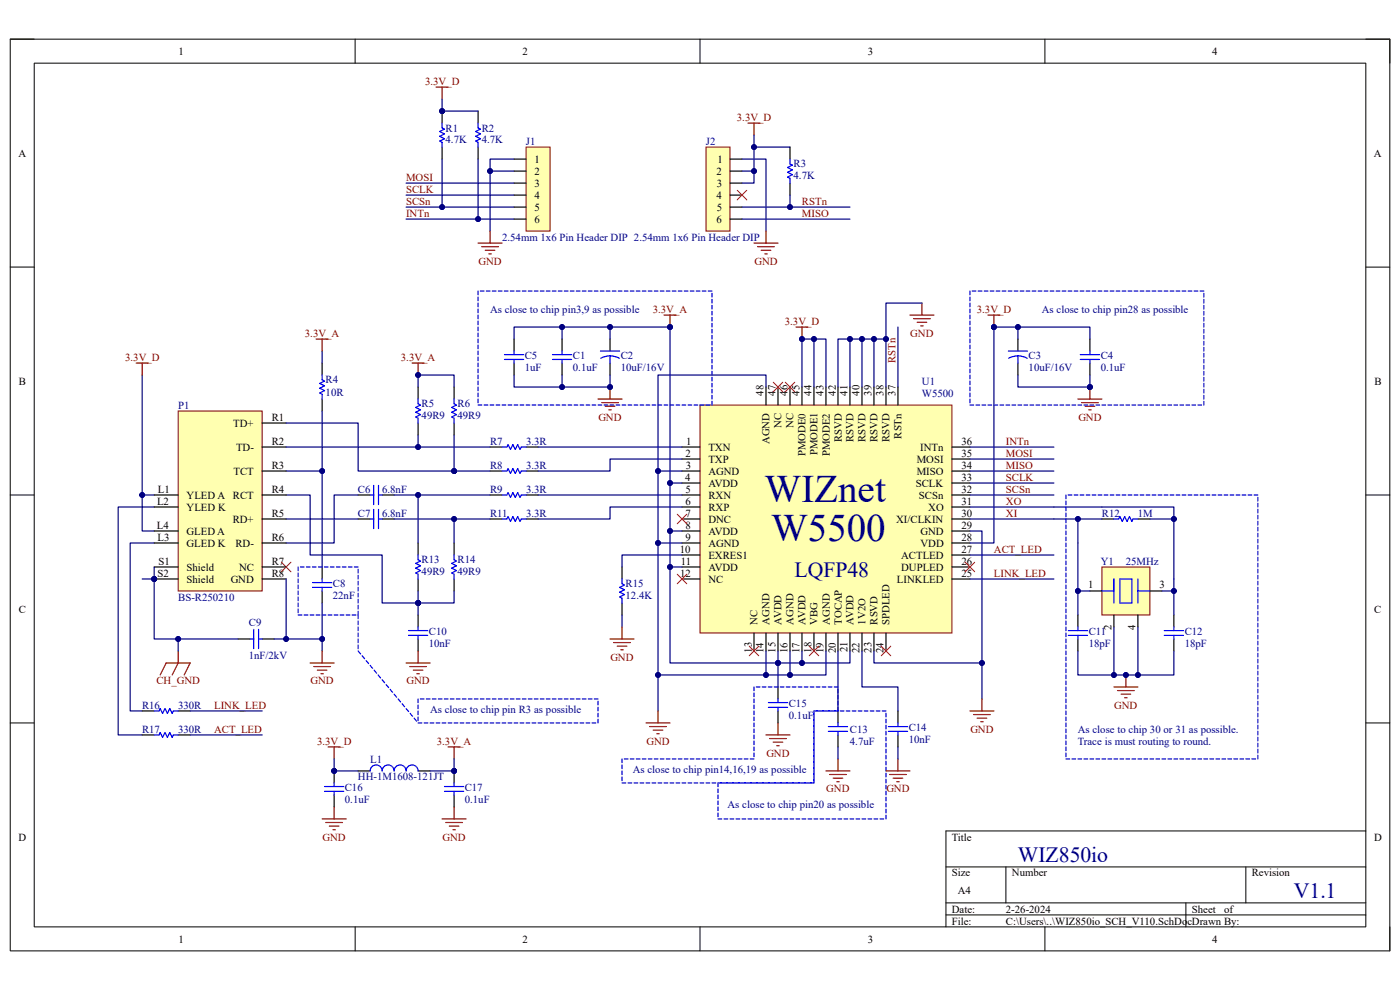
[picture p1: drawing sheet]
<svg xmlns="http://www.w3.org/2000/svg" width="297mm" height="210mm" viewBox="0 0 297 210" stroke-linecap="round" stroke-linejoin="round" font-family="sans-serif">
<defs><g id="words">
<g font-size="8.3" fill="#000080">
<text x="162.2" y="106.5">WIZnet</text>
<text x="163.6" y="114.7">W5500</text>
</g>
<g font-size="4.6" fill="#000080">
<text x="168.6" y="122.3">LQFP48</text>
<text x="215.9" y="182.9">WIZ850io</text>
<text x="274.5" y="190.5">V1.1</text>
</g>
<g font-size="2.3">
<text x="37.9" y="11.6">1</text>
<text x="110.9" y="11.6">2</text>
<text x="184.1" y="11.6">3</text>
<text x="257.2" y="11.6">4</text>
<text x="3.9" y="33.2">A</text>
<text x="113.4" y="34.5">1</text>
<text x="152.2" y="34.5">1</text>
<text x="291.5" y="33.2">A</text>
<text x="113.4" y="37">2</text>
<text x="113.4" y="39.6">3</text>
<text x="152" y="37">2</text>
<text x="152.1" y="39.6">3</text>
<text x="113.4" y="42.2">4</text>
<text x="113.4" y="44.7">5</text>
<text x="113.4" y="47.2">6</text>
<text x="152" y="42.2">4</text>
<text x="152" y="47.2">6</text>
<text x="152.1" y="44.7">5</text>
<text x="4" y="81.6">B</text>
<text x="162" y="83.9" transform="rotate(-90 162 83.9)">48</text>
<text x="164.5" y="83.9" transform="rotate(-90 164.5 83.9)">47</text>
<text x="167.1" y="83.9" transform="rotate(-90 167.1 83.9)">46</text>
<text x="169.6" y="83.9" transform="rotate(-90 169.6 83.9)">45</text>
<text x="172.2" y="83.9" transform="rotate(-90 172.2 83.9)">44</text>
<text x="174.7" y="83.9" transform="rotate(-90 174.7 83.9)">43</text>
<text x="177.3" y="83.9" transform="rotate(-90 177.3 83.9)">42</text>
<text x="179.8" y="83.9" transform="rotate(-90 179.8 83.9)">41</text>
<text x="182.4" y="83.9" transform="rotate(-90 182.4 83.9)">40</text>
<text x="184.9" y="83.9" transform="rotate(-90 184.9 83.9)">39</text>
<text x="187.5" y="83.9" transform="rotate(-90 187.5 83.9)">38</text>
<text x="190" y="83.9" transform="rotate(-90 190 83.9)">37</text>
<text x="291.6" y="81.6">B</text>
<text x="57.7" y="89.2">R1</text>
<text x="49.5" y="90.5">TD+</text>
<text x="50.1" y="95.6">TD-</text>
<text x="57.7" y="94.3">R2</text>
<text x="145.6" y="94.3">1</text>
<text x="150.3" y="95.6">TXN</text>
<text x="163.3" y="94.2" transform="rotate(-90 163.3 94.2)">AGND</text>
<text x="165.8" y="90.8" transform="rotate(-90 165.8 90.8)">NC</text>
<text x="168.4" y="90.8" transform="rotate(-90 168.4 90.8)">NC</text>
<text x="178.6" y="93.7" transform="rotate(-90 178.6 93.7)">RSVD</text>
<text x="181.1" y="93.7" transform="rotate(-90 181.1 93.7)">RSVD</text>
<text x="183.6" y="93.7" transform="rotate(-90 183.6 93.7)">RSVD</text>
<text x="186.2" y="93.7" transform="rotate(-90 186.2 93.7)">RSVD</text>
<text x="188.7" y="93.7" transform="rotate(-90 188.7 93.7)">RSVD</text>
<text x="191.3" y="93" transform="rotate(-90 191.3 93)">RSTn</text>
<text x="195.2" y="95.6">INTn</text>
<text x="204" y="94.3">36</text>
<text x="49.5" y="100.7">TCT</text>
<text x="57.7" y="99.4">R3</text>
<text x="145.4" y="101.9">4</text>
<text x="145.4" y="96.9">2</text>
<text x="145.5" y="99.4">3</text>
<text x="150.3" y="98.1">TXP</text>
<text x="150.3" y="100.7">AGND</text>
<text x="170.9" y="96.8" transform="rotate(-90 170.9 96.8)">PMODE0</text>
<text x="173.4" y="96.6" transform="rotate(-90 173.4 96.6)">PMODE1</text>
<text x="176" y="96.8" transform="rotate(-90 176 96.8)">PMODE2</text>
<text x="194.5" y="100.7">MISO</text>
<text x="194.5" y="98.1">MOSI</text>
<text x="204" y="101.9">33</text>
<text x="204" y="99.4">34</text>
<text x="204" y="96.9">35</text>
<text x="33.3" y="107.1">L2</text>
<text x="33.5" y="104.5">L1</text>
<text x="39.6" y="105.8">YLED A</text>
<text x="49.4" y="105.8">RCT</text>
<text x="57.7" y="104.5">R4</text>
<text x="145.4" y="107.1">6</text>
<text x="145.5" y="104.5">5</text>
<text x="150.3" y="103.2">AVDD</text>
<text x="150.3" y="105.8">RXN</text>
<text x="194.3" y="103.2">SCLK</text>
<text x="194.9" y="105.8">SCSn</text>
<text x="204" y="107.1">31</text>
<text x="204" y="104.5">32</text>
<text x="33.3" y="112.1">L4</text>
<text x="39.6" y="108.3">YLED K</text>
<text x="39.6" y="113.4">GLED A</text>
<text x="49.4" y="110.9">RD+</text>
<text x="57.7" y="109.6">R5</text>
<text x="145.4" y="109.6">7</text>
<text x="145.5" y="112.1">8</text>
<text x="150.3" y="108.3">RXP</text>
<text x="150.3" y="110.9">DNC</text>
<text x="150.3" y="113.4">AVDD</text>
<text x="190.1" y="110.9">XI/CLKIN</text>
<text x="195.3" y="113.4">GND</text>
<text x="196.9" y="108.3">XO</text>
<text x="204" y="112.1">29</text>
<text x="204" y="109.6">30</text>
<text x="33.4" y="114.7">L3</text>
<text x="33.6" y="119.8">S1</text>
<text x="39.6" y="116">GLED K</text>
<text x="50" y="116">RD-</text>
<text x="57.7" y="114.7">R6</text>
<text x="57.7" y="119.8">R7</text>
<text x="144.2" y="117.2">10</text>
<text x="144.4" y="119.8">11</text>
<text x="145.4" y="114.7">9</text>
<text x="150.3" y="116">AGND</text>
<text x="150.3" y="118.5">EXRES1</text>
<text x="191.2" y="118.5">ACTLED</text>
<text x="195.3" y="116">VDD</text>
<text x="204" y="119.8">26</text>
<text x="204" y="117.2">27</text>
<text x="204" y="114.7">28</text>
<text x="33.4" y="122.3">S2</text>
<text x="39.6" y="121">Shield</text>
<text x="39.6" y="123.6">Shield</text>
<text x="48.9" y="123.6">GND</text>
<text x="50.7" y="121">NC</text>
<text x="57.7" y="122.3">R8</text>
<text x="144.3" y="122.3">12</text>
<text x="150.3" y="121">AVDD</text>
<text x="150.3" y="123.6">NC</text>
<text x="190.3" y="123.6">LINKLED</text>
<text x="191.2" y="121">DUPLED</text>
<text x="204" y="122.3">25</text>
<text x="230.8" y="124.8">1</text>
<text x="246" y="124.8">3</text>
<text x="4" y="130">C</text>
<text x="291.5" y="130">C</text>
<text x="160.7" y="132.5" transform="rotate(-90 160.7 132.5)">NC</text>
<text x="163.3" y="132.5" transform="rotate(-90 163.3 132.5)">AGND</text>
<text x="165.8" y="132.5" transform="rotate(-90 165.8 132.5)">AVDD</text>
<text x="168.4" y="132.5" transform="rotate(-90 168.4 132.5)">AGND</text>
<text x="170.9" y="132.5" transform="rotate(-90 170.9 132.5)">AVDD</text>
<text x="173.4" y="132.5" transform="rotate(-90 173.4 132.5)">VBG</text>
<text x="176" y="132.5" transform="rotate(-90 176 132.5)">AGND</text>
<text x="178.6" y="132.5" transform="rotate(-90 178.6 132.5)">TOCAP</text>
<text x="181.1" y="132.5" transform="rotate(-90 181.1 132.5)">AVDD</text>
<text x="183.6" y="132.5" transform="rotate(-90 183.6 132.5)">1V2O</text>
<text x="186.2" y="132.5" transform="rotate(-90 186.2 132.5)">RSVD</text>
<text x="188.7" y="132.5" transform="rotate(-90 188.7 132.5)">SPDLED</text>
<text x="235.8" y="133.6" transform="rotate(-90 235.8 133.6)">2</text>
<text x="240.9" y="133.6" transform="rotate(-90 240.9 133.6)">4</text>
<text x="159.5" y="138.4" transform="rotate(-90 159.5 138.4)">13</text>
<text x="162" y="138.5" transform="rotate(-90 162 138.5)">14</text>
<text x="164.5" y="138.5" transform="rotate(-90 164.5 138.5)">15</text>
<text x="167.1" y="138.5" transform="rotate(-90 167.1 138.5)">16</text>
<text x="169.6" y="138.5" transform="rotate(-90 169.6 138.5)">17</text>
<text x="172.2" y="138.5" transform="rotate(-90 172.2 138.5)">18</text>
<text x="174.7" y="138.5" transform="rotate(-90 174.7 138.5)">19</text>
<text x="177.3" y="138.5" transform="rotate(-90 177.3 138.5)">20</text>
<text x="179.8" y="138.3" transform="rotate(-90 179.8 138.3)">21</text>
<text x="182.4" y="138.5" transform="rotate(-90 182.4 138.5)">22</text>
<text x="184.9" y="138.4" transform="rotate(-90 184.9 138.4)">23</text>
<text x="187.5" y="138.5" transform="rotate(-90 187.5 138.5)">24</text>
<text x="3.9" y="178.3">D</text>
<text x="201.9" y="178.3">Title</text>
<text x="291.5" y="178.3">D</text>
<text x="201.9" y="185.9">Size</text>
<text x="214.7" y="185.9">Number</text>
<text x="265.6" y="185.9">Revision</text>
<text x="203.2" y="189.7">A4</text>
<text x="201.9" y="193.6">Date:</text>
<text x="201.9" y="196.1">File:</text>
<text x="213.4" y="193.6">2-26-2024</text>
<text x="213.4" y="196.1">C:\Users\..\WIZ850io_SCH_V110.SchDocDrawn By:</text>
<text x="252.9" y="193.6">Sheet</text>
<text x="259.7" y="193.6">of</text>
<text x="37.9" y="199.9">1</text>
<text x="110.9" y="199.9">2</text>
<text x="184.1" y="199.9">3</text>
<text x="257.2" y="199.9">4</text>
</g>
<g font-size="2.3" fill="#800000">
<text x="90.2" y="18">3.3V_D</text>
<text x="156.3" y="25.6">3.3V_D</text>
<text x="86.1" y="38.3">MOSI</text>
<text x="86.1" y="40.9">SCLK</text>
<text x="86.1" y="46">INTn</text>
<text x="86.1" y="43.4">SCSn</text>
<text x="170.1" y="46">MISO</text>
<text x="170.1" y="43.4">RSTn</text>
<text x="101.5" y="56.1">GND</text>
<text x="160.1" y="56.1">GND</text>
<text x="64.7" y="71.4">3.3V_A</text>
<text x="138.5" y="66.3">3.3V_A</text>
<text x="166.5" y="68.9">3.3V_D</text>
<text x="193.1" y="71.4">GND</text>
<text x="207.2" y="66.3">3.3V_D</text>
<text x="26.5" y="76.5">3.3V_D</text>
<text x="85" y="76.5">3.3V_A</text>
<text x="190" y="77" transform="rotate(-90 190 77)">RSTn</text>
<text x="127" y="89.2">GND</text>
<text x="228.8" y="89.2">GND</text>
<text x="213.4" y="94.3">INTn</text>
<text x="213.4" y="96.9">MOSI</text>
<text x="213.4" y="99.4">MISO</text>
<text x="213.4" y="101.9">SCLK</text>
<text x="213.4" y="104.5">SCSn</text>
<text x="213.4" y="107.1">XO</text>
<text x="213.4" y="109.6">XI</text>
<text x="210.9" y="117.2">ACT_LED</text>
<text x="210.9" y="122.3">LINK_LED</text>
<text x="129.5" y="140.1">GND</text>
<text x="33.2" y="145.2">CH_GND</text>
<text x="65.9" y="145.2">GND</text>
<text x="86.2" y="145.2">GND</text>
<text x="45.4" y="150.3">LINK_LED</text>
<text x="45.4" y="155.4">ACT_LED</text>
<text x="205.9" y="155.4">GND</text>
<text x="236.4" y="150.3">GND</text>
<text x="67.3" y="157.9">3.3V_D</text>
<text x="92.7" y="157.9">3.3V_A</text>
<text x="137.2" y="157.9">GND</text>
<text x="162.6" y="160.5">GND</text>
<text x="175.3" y="168.1">GND</text>
<text x="188" y="168.1">GND</text>
<text x="68.4" y="178.3">GND</text>
<text x="93.9" y="178.3">GND</text>
</g>
<g font-size="2.3" fill="#000080">
<text x="94.5" y="27.9">R1</text>
<text x="102.2" y="27.9">R2</text>
<text x="94.5" y="30.4">4.7K</text>
<text x="102.2" y="30.4">4.7K</text>
<text x="111.6" y="30.7">J1</text>
<text x="149.8" y="30.7">J2</text>
<text x="168.4" y="35.5">R3</text>
<text x="168.4" y="38.1">4.7K</text>
<text x="106.5" y="51.1">2.54mm 1x6 Pin Header DIP 2.54mm 1x6 Pin Header DIP</text>
<text x="104" y="66.3">As close to chip pin3,9 as possible</text>
<text x="221" y="66.3">As close to chip pin28 as possible</text>
<text x="111.3" y="76.2">C5</text>
<text x="121.5" y="76.2">C1</text>
<text x="131.7" y="76.2">C2</text>
<text x="218.2" y="76.2">C3</text>
<text x="233.5" y="76.2">C4</text>
<text x="69.1" y="81.3">R4</text>
<text x="69.1" y="83.9">10R</text>
<text x="111.3" y="78.8">1uF</text>
<text x="121.5" y="78.8">0.1uF</text>
<text x="131.7" y="78.8">10uF/16V</text>
<text x="195.6" y="81.6">U1</text>
<text x="218.2" y="78.8">10uF/16V</text>
<text x="233.5" y="78.8">0.1uF</text>
<text x="37.8" y="86.7">P1</text>
<text x="89.5" y="86.4">R5</text>
<text x="89.5" y="89">49R9</text>
<text x="97.1" y="86.4">R6</text>
<text x="97.1" y="89">49R9</text>
<text x="195.6" y="84.2">W5500</text>
<text x="104" y="94.3">R7</text>
<text x="111.6" y="94.3">3.3R</text>
<text x="104" y="99.4">R8</text>
<text x="111.6" y="99.4">3.3R</text>
<text x="75.9" y="104.5">C6</text>
<text x="81.1" y="104.5">6.8nF</text>
<text x="104" y="104.5">R9</text>
<text x="111.6" y="104.5">3.3R</text>
<text x="75.9" y="109.6">C7</text>
<text x="81.1" y="109.6">6.8nF</text>
<text x="104" y="109.6">R11</text>
<text x="111.6" y="109.6">3.3R</text>
<text x="233.8" y="109.6">R12</text>
<text x="241.4" y="109.6">1M</text>
<text x="89.5" y="119.5">R13</text>
<text x="97.1" y="119.5">R14</text>
<text x="233.5" y="119.8">Y1</text>
<text x="238.8" y="119.8">25MHz</text>
<text x="70.6" y="124.6">C8</text>
<text x="89.5" y="122">49R9</text>
<text x="97.1" y="122">49R9</text>
<text x="132.7" y="124.6">R15</text>
<text x="37.8" y="127.4">BS-R250210</text>
<text x="70.6" y="127.2">22nF</text>
<text x="132.7" y="127.2">12.4K</text>
<text x="52.8" y="132.8">C9</text>
<text x="91" y="134.8">C10</text>
<text x="91" y="137.3">10nF</text>
<text x="231" y="134.8">C11</text>
<text x="231" y="137.3">18pF</text>
<text x="251.3" y="134.8">C12</text>
<text x="251.3" y="137.3">18pF</text>
<text x="52.8" y="139.9">1nF/2kV</text>
<text x="30.1" y="150.3">R16</text>
<text x="30.1" y="155.4">R17</text>
<text x="37.8" y="150.3">330R</text>
<text x="37.8" y="155.4">330R</text>
<text x="91.2" y="151.3">As close to chip pin R3 as possible</text>
<text x="167.3" y="150.1">C15</text>
<text x="167.3" y="152.6">0.1uF</text>
<text x="180.3" y="155.4">C13</text>
<text x="192.8" y="155.2">C14</text>
<text x="228.6" y="155.4">As close to chip 30 or 31 as possible.</text>
<text x="78.5" y="161.8">L1</text>
<text x="180.3" y="157.9">4.7uF</text>
<text x="192.8" y="157.7">10nF</text>
<text x="228.6" y="157.9">Trace is must routing to round.</text>
<text x="73.2" y="167.9">C16</text>
<text x="75.9" y="165.6">HH-1M1608-121JT</text>
<text x="98.6" y="167.9">C17</text>
<text x="134.2" y="164">As close to chip pin14,16,19 as possible</text>
<text x="73.2" y="170.4">0.1uF</text>
<text x="98.6" y="170.4">0.1uF</text>
<text x="154.3" y="171.4">As close to chip pin20 as possible</text>
</g>
</g></defs>
<path d="M2.2 8.3h292.7v193.4h-292.7z" fill="none" stroke="#000" stroke-width=".21"/>
<path d="M7.3 13.4h282.5v183.2h-282.5z" fill-rule="evenodd" fill="#fff"/>
<g fill="none" stroke="#000" stroke-width=".21">
<path d="M2.2 8.3h5.1M7.3 13.4h282.5v183.2h-282.5zM75.3 8.3v5.1M148.5 8.3v5.1M221.7 8.3v5.1M289.8 8.3h5.1v5.1M2.2 56.7h5.1M289.8 56.7h5.1M2.2 105h5.1M289.8 105h5.1M2.2 153.4h5.1M289.8 153.4h5.1"/>
<path d="M289.8 176.3h-89.1v20.3M75.3 196.6v5.1M148.5 196.6v5.1M200.7 183.9h89.1M200.7 191.5h89.1M200.7 194.1h89.1M213.4 183.9v7.6M221.7 196.6v5.1M251.6 191.5v5.1M264.3 183.9v7.6M294.9 196.6v5.1"/>
</g>
<path d="M148.5 85.9h53.5v48.4h-53.5z" fill-rule="evenodd" fill="#ffffb0"/>
<path d="M148.5 85.9h53.5v48.4h-53.5z" fill="none" stroke="#800000" stroke-width=".21"/>
<g fill="none" stroke="#000" stroke-width=".25">
<path d="M144.7 94.8h3.8M144.7 97.4h3.8M144.7 99.9h3.8M162.5 82.1v3.8M165.1 82.1v3.8M167.6 82.1v3.8M170.1 82.1v3.8M172.7 82.1v3.8M175.2 82.1v3.8M177.8 82.1v3.8M180.3 82.1v3.8M182.9 82.1v3.8"/>
<path d="M185.4 82.1v3.8M188 82.1v3.8M190.5 82.1v3.8M202 94.8h3.8M202 97.4h3.8M202 99.9h3.8M144.7 102.5h3.8M144.7 105h3.8M144.7 107.6h3.8M144.7 110.1h3.8M144.7 112.6h3.8M144.7 115.2h3.8"/>
<path d="M144.7 117.7h3.8M202 102.5h3.8M202 105h3.8M202 107.6h3.8M202 110.1h3.8M202 112.6h3.8M202 115.2h3.8M202 117.7h3.8M144.7 120.3h3.8M144.7 122.8h3.8M160 134.3v3.8M162.5 134.3v3.8"/>
<path d="M165.1 134.3v3.8M167.6 134.3v3.8M170.1 134.3v3.8M172.7 134.3v3.8M175.2 134.3v3.8M177.8 134.3v3.8M180.3 134.3v3.8M182.9 134.3v3.8M185.4 134.3v3.8M188 134.3v3.8M202 120.3h3.8M202 122.8h3.8"/>
</g>
<path d="M111.6 31.2h5.1v17.8h-5.1z" fill-rule="evenodd" fill="#ffffb0"/>
<path d="M111.6 31.2h5.1v17.8h-5.1z" fill="none" stroke="#800000" stroke-width=".21"/>
<path d="M109.1 33.8h2.5M109.1 36.3h2.5M109.1 38.8h2.5M109.1 41.4h2.5M109.1 43.9h2.5M109.1 46.5h2.5" fill="none" stroke="#000" stroke-width=".25"/>
<path d="M149.8 31.2h5.1v17.8h-5.1z" fill-rule="evenodd" fill="#ffffb0"/>
<path d="M149.8 31.2h5.1v17.8h-5.1z" fill="none" stroke="#800000" stroke-width=".21"/>
<path d="M154.9 33.8h2.5M154.9 36.3h2.5M154.9 38.8h2.5M154.9 41.4h2.5M154.9 43.9h2.5M154.9 46.5h2.5" fill="none" stroke="#000" stroke-width=".25"/>
<path d="M142.1 69.4v33.1h2.6" fill="none" stroke="#000080" stroke-width=".25"/>
<circle cx="142.1" cy="102.5" r=".51" fill="#000080"/>
<circle cx="142.1" cy="102.5" r=".51" fill="none" stroke="#000080" stroke-width=".21"/>
<circle cx="142.1" cy="69.4" r=".51" fill="#000080"/>
<circle cx="142.1" cy="69.4" r=".51" fill="none" stroke="#000080" stroke-width=".21"/>
<path d="M144.7 99.9h-5.1v50.9" fill="none" stroke="#000080" stroke-width=".25"/>
<circle cx="139.6" cy="99.9" r=".51" fill="#000080"/>
<circle cx="139.6" cy="99.9" r=".51" fill="none" stroke="#000080" stroke-width=".21"/>
<circle cx="139.6" cy="115.2" r=".51" fill="#000080"/>
<circle cx="139.6" cy="115.2" r=".51" fill="none" stroke="#000080" stroke-width=".21"/>
<circle cx="139.6" cy="143.2" r=".51" fill="#000080"/>
<circle cx="139.6" cy="143.2" r=".51" fill="none" stroke="#000080" stroke-width=".21"/>
<path d="M142.1 102.5v10.1h2.6" fill="none" stroke="#000080" stroke-width=".25"/>
<circle cx="142.1" cy="112.6" r=".51" fill="#000080"/>
<circle cx="142.1" cy="112.6" r=".51" fill="none" stroke="#000080" stroke-width=".21"/>
<circle cx="142.1" cy="102.5" r=".51" fill="#000080"/>
<circle cx="142.1" cy="102.5" r=".51" fill="none" stroke="#000080" stroke-width=".21"/>
<path d="M142.1 112.6v7.7h2.6" fill="none" stroke="#000080" stroke-width=".25"/>
<circle cx="142.1" cy="120.3" r=".51" fill="#000080"/>
<circle cx="142.1" cy="120.3" r=".51" fill="none" stroke="#000080" stroke-width=".21"/>
<circle cx="142.1" cy="112.6" r=".51" fill="#000080"/>
<circle cx="142.1" cy="112.6" r=".51" fill="none" stroke="#000080" stroke-width=".21"/>
<path d="M139.6 115.2h5.1" fill="none" stroke="#000080" stroke-width=".25"/>
<circle cx="139.6" cy="115.2" r=".51" fill="#000080"/>
<circle cx="139.6" cy="115.2" r=".51" fill="none" stroke="#000080" stroke-width=".21"/>
<path d="M162.5 138.1v5.1h-22.9" fill="none" stroke="#000080" stroke-width=".25"/>
<circle cx="162.5" cy="143.2" r=".51" fill="#000080"/>
<circle cx="162.5" cy="143.2" r=".51" fill="none" stroke="#000080" stroke-width=".21"/>
<circle cx="139.6" cy="143.2" r=".51" fill="#000080"/>
<circle cx="139.6" cy="143.2" r=".51" fill="none" stroke="#000080" stroke-width=".21"/>
<path d="M142.1 120.3v20.3h23v-2.5" fill="none" stroke="#000080" stroke-width=".25"/>
<circle cx="165" cy="140.6" r=".51" fill="#000080"/>
<circle cx="165" cy="140.6" r=".51" fill="none" stroke="#000080" stroke-width=".21"/>
<circle cx="142.1" cy="120.3" r=".51" fill="#000080"/>
<circle cx="142.1" cy="120.3" r=".51" fill="none" stroke="#000080" stroke-width=".21"/>
<path d="M167.6 138.1v5.1h-5.1" fill="none" stroke="#000080" stroke-width=".25"/>
<circle cx="167.6" cy="143.2" r=".51" fill="#000080"/>
<circle cx="167.6" cy="143.2" r=".51" fill="none" stroke="#000080" stroke-width=".21"/>
<circle cx="162.5" cy="143.2" r=".51" fill="#000080"/>
<circle cx="162.5" cy="143.2" r=".51" fill="none" stroke="#000080" stroke-width=".21"/>
<path d="M170.1 138.1v2.5h-5" fill="none" stroke="#000080" stroke-width=".25"/>
<circle cx="165" cy="140.6" r=".51" fill="#000080"/>
<circle cx="165" cy="140.6" r=".51" fill="none" stroke="#000080" stroke-width=".21"/>
<circle cx="170.1" cy="140.6" r=".51" fill="#000080"/>
<circle cx="170.1" cy="140.6" r=".51" fill="none" stroke="#000080" stroke-width=".21"/>
<path d="M180.3 138.1v2.5h-10.2" fill="none" stroke="#000080" stroke-width=".25"/>
<circle cx="170.1" cy="140.6" r=".51" fill="#000080"/>
<circle cx="170.1" cy="140.6" r=".51" fill="none" stroke="#000080" stroke-width=".21"/>
<path d="M162.5 82.1v-2.5h-22.9v20.3" fill="none" stroke="#000080" stroke-width=".25"/>
<circle cx="139.6" cy="99.9" r=".51" fill="#000080"/>
<circle cx="139.6" cy="99.9" r=".51" fill="none" stroke="#000080" stroke-width=".21"/>
<path d="M205.8 112.6h2.5v35.7" fill="none" stroke="#000080" stroke-width=".25"/>
<circle cx="208.3" cy="140.6" r=".51" fill="#000080"/>
<circle cx="208.3" cy="140.6" r=".51" fill="none" stroke="#000080" stroke-width=".21"/>
<path d="M210.9 69.4v45.8h-5.1" fill="none" stroke="#000080" stroke-width=".25"/>
<circle cx="210.9" cy="69.4" r=".51" fill="#000080"/>
<circle cx="210.9" cy="69.4" r=".51" fill="none" stroke="#000080" stroke-width=".21"/>
<path d="M140.9 66.8h2.5M142.1 66.8v2.6" fill="none" stroke="#800000" stroke-width=".25"/>
<circle cx="142.1" cy="69.4" r=".51" fill="#000080"/>
<circle cx="142.1" cy="69.4" r=".51" fill="none" stroke="#000080" stroke-width=".21"/>
<path d="M209.6 66.8h2.5M210.9 66.8v2.6" fill="none" stroke="#800000" stroke-width=".25"/>
<circle cx="210.9" cy="69.4" r=".51" fill="#000080"/>
<circle cx="210.9" cy="69.4" r=".51" fill="none" stroke="#000080" stroke-width=".21"/>
<path d="M205.8 150.8h5.1M206.5 151.6h3.6M207.3 152.3h2M208.1 153.1h.5M208.3 148.3v2.5" fill="none" stroke="#800000" stroke-width=".25"/>
<path d="M143.7 109.1l2 2M145.7 109.1l-2 2M143.7 121.8l2 2M145.7 121.8l-2 2M158.9 137.1l2.1 2M161 137.1l-2.1 2M171.7 137.1l2 2M173.7 137.1l-2 2" fill="none" stroke="#f00" stroke-width=".21"/>
<path d="M175.2 138.1v5.1h-7.6" fill="none" stroke="#000080" stroke-width=".25"/>
<circle cx="167.6" cy="143.2" r=".51" fill="#000080"/>
<circle cx="167.6" cy="143.2" r=".51" fill="none" stroke="#000080" stroke-width=".21"/>
<path d="M164 81.1l2.1 2M166.1 81.1l-2.1 2M166.6 81.1l2 2M168.6 81.1l-2 2M204.8 119.3l2 2M206.8 119.3l-2 2M186.9 137.1l2.1 2M189 137.1l-2.1 2" fill="none" stroke="#f00" stroke-width=".21"/>
<path d="M170.1 82.1v-10.2h5.1v10.2" fill="none" stroke="#000080" stroke-width=".25"/>
<circle cx="170.1" cy="71.9" r=".51" fill="#000080"/>
<circle cx="170.1" cy="71.9" r=".51" fill="none" stroke="#000080" stroke-width=".21"/>
<circle cx="172.7" cy="71.9" r=".51" fill="#000080"/>
<circle cx="172.7" cy="71.9" r=".51" fill="none" stroke="#000080" stroke-width=".21"/>
<path d="M172.7 71.9v10.2" fill="none" stroke="#000080" stroke-width=".25"/>
<circle cx="172.7" cy="71.9" r=".51" fill="#000080"/>
<circle cx="172.7" cy="71.9" r=".51" fill="none" stroke="#000080" stroke-width=".21"/>
<g fill="none" stroke="#000" stroke-width=".25">
<path d="M104 94.8h2.5M104 99.9h2.5M111.6 94.8h2.6M111.6 99.9h2.6M76 105h2.5M76 110.1h2.5M81.1 105h2.5M81.1 110.1h2.5M88.7 115.2v2.5M96.3 115.2v2.5M104 105h2.5M104 110.1h2.5"/>
<path d="M111.6 105h2.6M111.6 110.1h2.6M88.7 122.8v2.6M96.3 122.8v2.6"/>
</g>
<g fill="none" stroke="#00f" stroke-width=".25">
<path d="M106.5 94.8h1l.3-.5 .5 1 .5-1 .5 1 .5-1 .5 1 .3-.5h1M106.5 99.9h1l.3-.5 .5 1 .5-1 .5 1 .5-1 .5 1 .3-.5h1M78.5 105h.8M78.5 110.1h.8M79.3 103v4M79.3 108.1v4M80.3 105h.8M80.3 110.1h.8M80.3 103v4M80.3 108.1v4M88.7 117.7v1.1l.5 .2-1 .5 1 .5-1 .5 1 .5-1 .6 .5 .2v1M96.3 117.7v1.1l.5 .2-1 .5 1 .5-1 .5 1 .5-1 .6 .5 .2v1"/>
<path d="M106.5 105h1l.3-.5 .5 1 .5-1 .5 1 .5-1 .5 1 .3-.5h1M106.5 110.1h1l.3-.5 .5 1 .5-1 .5 1 .5-1 .5 1 .3-.5h1"/>
</g>
<path d="M104 110.1h-7.7v5.1" fill="none" stroke="#000080" stroke-width=".25"/>
<circle cx="96.3" cy="110.1" r=".51" fill="#000080"/>
<circle cx="96.3" cy="110.1" r=".51" fill="none" stroke="#000080" stroke-width=".21"/>
<path d="M104 105h-15.3v10.2" fill="none" stroke="#000080" stroke-width=".25"/>
<circle cx="88.7" cy="105" r=".51" fill="#000080"/>
<circle cx="88.7" cy="105" r=".51" fill="none" stroke="#000080" stroke-width=".21"/>
<path d="M83.6 105h5.1" fill="none" stroke="#000080" stroke-width=".25"/>
<circle cx="88.7" cy="105" r=".51" fill="#000080"/>
<circle cx="88.7" cy="105" r=".51" fill="none" stroke="#000080" stroke-width=".21"/>
<path d="M83.6 110.1h12.7" fill="none" stroke="#000080" stroke-width=".25"/>
<circle cx="96.3" cy="110.1" r=".51" fill="#000080"/>
<circle cx="96.3" cy="110.1" r=".51" fill="none" stroke="#000080" stroke-width=".21"/>
<path d="M68.3 77v2.6M68.3 84.7v2.5M88.7 82.1v2.6M88.7 89.7v2.6M96.3 82.1v2.6M96.3 89.7v2.6" fill="none" stroke="#000" stroke-width=".25"/>
<path d="M68.3 79.6v1l.5 .2-1 .5 1 .5-1 .6 1 .5-1 .5 .5 .2v1M88.7 84.7v1l.5 .2-1 .5 1 .5-1 .6 1 .5-1 .5 .5 .2v1M96.3 84.7v1l.5 .2-1 .5 1 .5-1 .6 1 .5-1 .5 .5 .2v1" fill="none" stroke="#00f" stroke-width=".25"/>
<path d="M68.3 74.5v2.5M88.7 82.1v-2.5h7.6v2.5" fill="none" stroke="#000080" stroke-width=".25"/>
<circle cx="88.7" cy="79.6" r=".51" fill="#000080"/>
<circle cx="88.7" cy="79.6" r=".51" fill="none" stroke="#000080" stroke-width=".21"/>
<path d="M67.1 71.9h2.5M68.3 71.9v2.6M87.4 77h2.6M88.7 77v2.6" fill="none" stroke="#800000" stroke-width=".25"/>
<circle cx="88.7" cy="79.6" r=".51" fill="#000080"/>
<circle cx="88.7" cy="79.6" r=".51" fill="none" stroke="#000080" stroke-width=".21"/>
<path d="M96.3 125.4v2.5h-7.6" fill="none" stroke="#000080" stroke-width=".25"/>
<circle cx="88.7" cy="127.9" r=".51" fill="#000080"/>
<circle cx="88.7" cy="127.9" r=".51" fill="none" stroke="#000080" stroke-width=".21"/>
<path d="M68.3 120.3v2.5M68.3 125.4v2.5M88.7 130.5v2.5M88.7 135.6v2.5" fill="none" stroke="#000" stroke-width=".25"/>
<path d="M66.3 123.6h4.1M66.3 124.6h4.1M68.3 122.8v.8M68.3 124.6v.8M86.7 133.8h4M86.7 134.8h4M88.7 133v.8M88.7 134.8v.8" fill="none" stroke="#00f" stroke-width=".25"/>
<path d="M68.3 87.2v12.7h-7.6" fill="none" stroke="#000080" stroke-width=".25"/>
<circle cx="68.3" cy="99.9" r=".51" fill="#000080"/>
<circle cx="68.3" cy="99.9" r=".51" fill="none" stroke="#000080" stroke-width=".21"/>
<path d="M68.3 99.9v20.4" fill="none" stroke="#000080" stroke-width=".25"/>
<circle cx="68.3" cy="99.9" r=".51" fill="#000080"/>
<circle cx="68.3" cy="99.9" r=".51" fill="none" stroke="#000080" stroke-width=".21"/>
<path d="M88.7 127.9v2.6" fill="none" stroke="#000080" stroke-width=".25"/>
<circle cx="88.7" cy="127.9" r=".51" fill="#000080"/>
<circle cx="88.7" cy="127.9" r=".51" fill="none" stroke="#000080" stroke-width=".21"/>
<path d="M50.5 135.6h2.6M55.6 135.6h2.6" fill="none" stroke="#000" stroke-width=".25"/>
<path d="M53.1 135.6h.7M53.8 133.5v4.1M54.9 133.5v4.1M54.9 135.6h.7" fill="none" stroke="#00f" stroke-width=".25"/>
<path d="M30.2 122.8h2.5" fill="none" stroke="#000080" stroke-width=".25"/>
<circle cx="32.7" cy="122.8" r=".51" fill="#000080"/>
<circle cx="32.7" cy="122.8" r=".51" fill="none" stroke="#000080" stroke-width=".21"/>
<path d="M59.7 119.3l2 2M61.7 119.3l-2 2" fill="none" stroke="#f00" stroke-width=".21"/>
<path d="M32.7 105h-2.5v7.6h2.5" fill="none" stroke="#000080" stroke-width=".25"/>
<circle cx="30.2" cy="105" r=".51" fill="#000080"/>
<circle cx="30.2" cy="105" r=".51" fill="none" stroke="#000080" stroke-width=".21"/>
<path d="M30.2 79.6v25.4" fill="none" stroke="#000080" stroke-width=".25"/>
<circle cx="30.2" cy="105" r=".51" fill="#000080"/>
<circle cx="30.2" cy="105" r=".51" fill="none" stroke="#000080" stroke-width=".21"/>
<path d="M28.9 77h2.5M30.2 77v2.6" fill="none" stroke="#800000" stroke-width=".25"/>
<path d="M30.2 150.8h2.5M30.2 155.9h2.5M37.8 150.8h2.5M37.8 155.9h2.5" fill="none" stroke="#000" stroke-width=".25"/>
<path d="M32.7 150.8h1l.3-.5 .5 1 .5-1 .5 1 .5-1 .5 1 .3-.5h1M32.7 155.9h1l.3-.5 .5 1 .5-1 .5 1 .5-1 .5 1 .3-.5h1" fill="none" stroke="#00f" stroke-width=".25"/>
<path d="M96.3 99.9h7.7M32.7 115.2h-5.1v35.6h2.6M32.7 107.6h-7.6v48.3h5.1M205.8 117.7h17.8M205.8 122.8h17.8M40.3 150.8h15.3M40.3 155.9h15.3" fill="none" stroke="#000080" stroke-width=".25"/>
<circle cx="96.3" cy="99.9" r=".51" fill="#000080"/>
<circle cx="96.3" cy="99.9" r=".51" fill="none" stroke="#000080" stroke-width=".21"/>
<path d="M60.7 105h5.1v12.7h15.3v10.2h7.6" fill="none" stroke="#000080" stroke-width=".25"/>
<circle cx="88.7" cy="127.9" r=".51" fill="#000080"/>
<circle cx="88.7" cy="127.9" r=".51" fill="none" stroke="#000080" stroke-width=".21"/>
<path d="M88.7 125.4v2.5" fill="none" stroke="#000080" stroke-width=".25"/>
<circle cx="88.7" cy="127.9" r=".51" fill="#000080"/>
<circle cx="88.7" cy="127.9" r=".51" fill="none" stroke="#000080" stroke-width=".21"/>
<g fill="none" stroke="#000080" stroke-width=".25">
<path d="M190.5 69.4v12.7M205.8 99.9h17.8M205.8 97.4h17.8M205.8 94.8h17.8M60.7 110.1h15.3M76 105h-5.1v10.2h-10.2M144.7 117.7h-12.7v2.6M205.8 110.1h17.8M205.8 107.6h17.8M205.8 105h17.8M205.8 102.5h17.8M132 130.5v2.5"/>
<path d="M177.8 138.1v12.7M182.9 138.1v7.6h7.6v5.1M177.8 158.5v2.5"/>
</g>
<path d="M129.4 135.6h5.1M130.2 136.3h3.5M130.9 137.1h2.1M131.7 137.8h.5M132 133v2.6M175.2 163.5h5.1M176 164.3h3.6M176.8 165.1h2M177.5 165.8h.5M177.8 161v2.5" fill="none" stroke="#800000" stroke-width=".25"/>
<path d="M132 120.3v2.5M132 127.9v2.6M177.8 150.8v2.6M177.8 155.9v2.6M190.5 150.8v2.6M190.5 155.9v2.6" fill="none" stroke="#000" stroke-width=".25"/>
<path d="M132 122.8v1l.5 .3-1 .5 1 .5-1 .5 1 .5-1 .5 .5 .3v1M175.7 154.1h4.1M175.7 155.2h4.1M177.8 153.4v.7M177.8 155.2v.7M188.5 154.1h4M188.5 155.2h4M190.5 153.4v.7M190.5 155.2v.7" fill="none" stroke="#00f" stroke-width=".25"/>
<path d="M233.8 120.3h10.1v10.2h-10.1z" fill-rule="evenodd" fill="#ffffb0"/>
<path d="M233.8 120.3h10.1v10.2h-10.1z" fill="none" stroke="#800000" stroke-width=".21"/>
<path d="M228.7 130.5v2.5M228.7 135.6v2.5M231.2 125.4h2.6M236.3 130.5v2.5M241.4 130.5v2.5M243.9 125.4h2.6M249 130.5v2.5M249 135.6v2.5" fill="none" stroke="#000" stroke-width=".25"/>
<g fill="none" stroke="#00f" stroke-width=".25">
<path d="M226.6 133.8h4.1M226.6 134.8h4.1M228.7 133v.8M228.7 134.8v.8M233.8 125.4h2.5M236.3 122.8v5.1M237.6 122.8h2.5v5.1h-2.5zM241.4 125.4h2.5M241.4 122.8v5.1M247 133.8h4.1M247 134.8h4.1M249 133v.8"/>
<path d="M249 134.8v.8"/>
</g>
<path d="M236.3 133v10.2h-7.6v-5.1" fill="none" stroke="#000080" stroke-width=".25"/>
<circle cx="236.3" cy="143.2" r=".51" fill="#000080"/>
<circle cx="236.3" cy="143.2" r=".51" fill="none" stroke="#000080" stroke-width=".21"/>
<path d="M249 138.1v5.1h-12.7" fill="none" stroke="#000080" stroke-width=".25"/>
<circle cx="236.3" cy="143.2" r=".51" fill="#000080"/>
<circle cx="236.3" cy="143.2" r=".51" fill="none" stroke="#000080" stroke-width=".21"/>
<circle cx="238.9" cy="143.2" r=".51" fill="#000080"/>
<circle cx="238.9" cy="143.2" r=".51" fill="none" stroke="#000080" stroke-width=".21"/>
<circle cx="241.4" cy="143.2" r=".51" fill="#000080"/>
<circle cx="241.4" cy="143.2" r=".51" fill="none" stroke="#000080" stroke-width=".21"/>
<path d="M241.4 133v10.2" fill="none" stroke="#000080" stroke-width=".25"/>
<circle cx="241.4" cy="143.2" r=".51" fill="#000080"/>
<circle cx="241.4" cy="143.2" r=".51" fill="none" stroke="#000080" stroke-width=".21"/>
<path d="M231.2 125.4h-2.5v5.1" fill="none" stroke="#000080" stroke-width=".25"/>
<circle cx="228.7" cy="125.4" r=".51" fill="#000080"/>
<circle cx="228.7" cy="125.4" r=".51" fill="none" stroke="#000080" stroke-width=".21"/>
<path d="M246.5 125.4h2.5v5.1" fill="none" stroke="#000080" stroke-width=".25"/>
<circle cx="249" cy="125.4" r=".51" fill="#000080"/>
<circle cx="249" cy="125.4" r=".51" fill="none" stroke="#000080" stroke-width=".21"/>
<path d="M233.8 110.1h2.5M241.4 110.1h2.5" fill="none" stroke="#000" stroke-width=".25"/>
<path d="M236.3 110.1h1l.3-.5 .5 1 .5-1 .5 1 .5-1 .5 1 .3-.5h1" fill="none" stroke="#00f" stroke-width=".25"/>
<path d="M236.3 145.7h5.1M237.1 146.5h3.5M237.8 147.3h2.1M238.6 148h.5M238.9 143.2v2.5" fill="none" stroke="#800000" stroke-width=".25"/>
<circle cx="238.9" cy="143.2" r=".51" fill="#000080"/>
<circle cx="238.9" cy="143.2" r=".51" fill="none" stroke="#000080" stroke-width=".21"/>
<path d="M119.2 71.9v2.6M119.2 77v2.6M129.4 71.9v2.6M129.4 77v2.6M216 71.9v2.6M216 77v2.6" fill="none" stroke="#000" stroke-width=".25"/>
<path d="M117.2 75.2h4.1M117.2 76.3h4.1M119.2 74.5v.7M119.2 76.3v.7M127.4 74.5h4.1M129.4 75.5l.8 .1 1.2 .4M129.4 75.5l-.8 .1-1.2 .4M129.4 75.5v1.5M213.9 74.5h4.1M216 75.5l.8 .1 1.1 .4M216 75.5l-.9 .1-1.1 .4M216 75.5v1.5" fill="none" stroke="#00f" stroke-width=".25"/>
<path d="M142.1 69.4h-22.9v2.5" fill="none" stroke="#000080" stroke-width=".25"/>
<circle cx="119.2" cy="69.4" r=".51" fill="#000080"/>
<circle cx="119.2" cy="69.4" r=".51" fill="none" stroke="#000080" stroke-width=".21"/>
<circle cx="129.4" cy="69.4" r=".51" fill="#000080"/>
<circle cx="129.4" cy="69.4" r=".51" fill="none" stroke="#000080" stroke-width=".21"/>
<circle cx="142.1" cy="69.4" r=".51" fill="#000080"/>
<circle cx="142.1" cy="69.4" r=".51" fill="none" stroke="#000080" stroke-width=".21"/>
<path d="M129.4 69.4v2.5" fill="none" stroke="#000080" stroke-width=".25"/>
<circle cx="129.4" cy="69.4" r=".51" fill="#000080"/>
<circle cx="129.4" cy="69.4" r=".51" fill="none" stroke="#000080" stroke-width=".21"/>
<path d="M119.2 79.6v2.5h10.2v-2.5" fill="none" stroke="#000080" stroke-width=".25"/>
<circle cx="119.2" cy="82.1" r=".51" fill="#000080"/>
<circle cx="119.2" cy="82.1" r=".51" fill="none" stroke="#000080" stroke-width=".21"/>
<circle cx="129.4" cy="82.1" r=".51" fill="#000080"/>
<circle cx="129.4" cy="82.1" r=".51" fill="none" stroke="#000080" stroke-width=".21"/>
<path d="M231.2 71.9v2.6M231.2 77v2.6" fill="none" stroke="#000" stroke-width=".25"/>
<path d="M229.2 75.2h4.1M229.2 76.3h4.1M231.2 74.5v.7M231.2 76.3v.7" fill="none" stroke="#00f" stroke-width=".25"/>
<path d="M210.9 69.4h5.1v2.5" fill="none" stroke="#000080" stroke-width=".25"/>
<circle cx="216" cy="69.4" r=".51" fill="#000080"/>
<circle cx="216" cy="69.4" r=".51" fill="none" stroke="#000080" stroke-width=".21"/>
<circle cx="210.9" cy="69.4" r=".51" fill="#000080"/>
<circle cx="210.9" cy="69.4" r=".51" fill="none" stroke="#000080" stroke-width=".21"/>
<path d="M216 69.4h15.2v2.5" fill="none" stroke="#000080" stroke-width=".25"/>
<circle cx="216" cy="69.4" r=".51" fill="#000080"/>
<circle cx="216" cy="69.4" r=".51" fill="none" stroke="#000080" stroke-width=".21"/>
<path d="M231.2 79.6v2.5" fill="none" stroke="#000080" stroke-width=".25"/>
<circle cx="231.2" cy="82.1" r=".51" fill="#000080"/>
<circle cx="231.2" cy="82.1" r=".51" fill="none" stroke="#000080" stroke-width=".21"/>
<path d="M228.7 84.7h5.1M229.4 85.4h3.6M230.2 86.2h2M231 86.9h.5M231.2 82.1v2.6" fill="none" stroke="#800000" stroke-width=".25"/>
<circle cx="231.2" cy="82.1" r=".51" fill="#000080"/>
<circle cx="231.2" cy="82.1" r=".51" fill="none" stroke="#000080" stroke-width=".21"/>
<path d="M76 163.5h2.5M88.7 163.5h2.5" fill="none" stroke="#000" stroke-width=".25"/>
<path d="M78.5 163.5a1.27 1.27 0 0 1 1.3-1.2 1.27 1.27 0 0 1 1.3 1.2 1.27 1.27 0 0 1 1.2-1.2 1.27 1.27 0 0 1 1.3 1.2 1.27 1.27 0 0 1 1.3-1.2 1.27 1.27 0 0 1 1.3 1.2 1.27 1.27 0 0 1 1.2-1.2 1.27 1.27 0 0 1 1.3 1.2" fill="none" stroke="#00f" stroke-width=".25"/>
<path d="M69.6 158.5h2.6M70.9 158.5v2.5M95.1 158.5h2.5M96.3 158.5v2.5" fill="none" stroke="#800000" stroke-width=".25"/>
<path d="M70.9 161v2.5h5.1" fill="none" stroke="#000080" stroke-width=".25"/>
<circle cx="70.9" cy="163.5" r=".51" fill="#000080"/>
<circle cx="70.9" cy="163.5" r=".51" fill="none" stroke="#000080" stroke-width=".21"/>
<path d="M96.3 161v2.5h-5.1" fill="none" stroke="#000080" stroke-width=".25"/>
<circle cx="96.3" cy="163.5" r=".51" fill="#000080"/>
<circle cx="96.3" cy="163.5" r=".51" fill="none" stroke="#000080" stroke-width=".21"/>
<path d="M109.1 33.8h-5.1v15.2" fill="none" stroke="#000080" stroke-width=".25"/>
<circle cx="104" cy="36.3" r=".51" fill="#000080"/>
<circle cx="104" cy="36.3" r=".51" fill="none" stroke="#000080" stroke-width=".21"/>
<path d="M104 36.3h5.1" fill="none" stroke="#000080" stroke-width=".25"/>
<circle cx="104" cy="36.3" r=".51" fill="#000080"/>
<circle cx="104" cy="36.3" r=".51" fill="none" stroke="#000080" stroke-width=".21"/>
<path d="M157.4 33.8h5.1v15.2M160 28.7v7.6h-2.6" fill="none" stroke="#000080" stroke-width=".25"/>
<path d="M158.7 26.1h2.5M160 26.1v2.6M101.4 51.6h5.1M102.2 52.3h3.6M103 53.1h2M103.7 53.9h.5M104 49v2.6M160 51.6h5.1M160.7 52.3h3.6M161.5 53.1h2M162.3 53.9h.5M162.5 49v2.6" fill="none" stroke="#800000" stroke-width=".25"/>
<circle cx="160" cy="36.3" r=".51" fill="#000080"/>
<circle cx="160" cy="36.3" r=".51" fill="none" stroke="#000080" stroke-width=".21"/>
<circle cx="160" cy="31.2" r=".51" fill="#000080"/>
<circle cx="160" cy="31.2" r=".51" fill="none" stroke="#000080" stroke-width=".21"/>
<path d="M160 36.3v2.5h-2.6" fill="none" stroke="#000080" stroke-width=".25"/>
<circle cx="160" cy="36.3" r=".51" fill="#000080"/>
<circle cx="160" cy="36.3" r=".51" fill="none" stroke="#000080" stroke-width=".21"/>
<path d="M86.2 38.8h22.9M86.2 43.9h22.9M86.2 41.4h22.9" fill="none" stroke="#000080" stroke-width=".25"/>
<circle cx="93.8" cy="43.9" r=".51" fill="#000080"/>
<circle cx="93.8" cy="43.9" r=".51" fill="none" stroke="#000080" stroke-width=".21"/>
<path d="M86.2 46.5h22.9" fill="none" stroke="#000080" stroke-width=".25"/>
<circle cx="101.4" cy="46.5" r=".51" fill="#000080"/>
<circle cx="101.4" cy="46.5" r=".51" fill="none" stroke="#000080" stroke-width=".21"/>
<path d="M157.4 43.9h22.9M157.4 46.5h22.9" fill="none" stroke="#000080" stroke-width=".25"/>
<circle cx="167.6" cy="43.9" r=".51" fill="#000080"/>
<circle cx="167.6" cy="43.9" r=".51" fill="none" stroke="#000080" stroke-width=".21"/>
<path d="M156.4 40.4l2 2M158.4 40.4l-2 2" fill="none" stroke="#f00" stroke-width=".21"/>
<path d="M228.7 115.2v10.2" fill="none" stroke="#000080" stroke-width=".25"/>
<circle cx="228.7" cy="125.4" r=".51" fill="#000080"/>
<circle cx="228.7" cy="125.4" r=".51" fill="none" stroke="#000080" stroke-width=".21"/>
<path d="M223.6 110.1h5.1v5.1" fill="none" stroke="#000080" stroke-width=".25"/>
<circle cx="228.7" cy="110.1" r=".51" fill="#000080"/>
<circle cx="228.7" cy="110.1" r=".51" fill="none" stroke="#000080" stroke-width=".21"/>
<path d="M167.6 41.4v2.5M223.6 107.6h10.2" fill="none" stroke="#000080" stroke-width=".25"/>
<path d="M167.6 31.2v2.6M167.6 38.8v2.6" fill="none" stroke="#000" stroke-width=".25"/>
<path d="M167.6 33.8v1l.5 .2-1 .5 1 .5-1 .5 1 .6-1 .5 .5 .2v1" fill="none" stroke="#00f" stroke-width=".25"/>
<circle cx="167.6" cy="43.9" r=".51" fill="#000080"/>
<circle cx="167.6" cy="43.9" r=".51" fill="none" stroke="#000080" stroke-width=".21"/>
<path d="M160 31.2h7.6" fill="none" stroke="#000080" stroke-width=".25"/>
<circle cx="160" cy="31.2" r=".51" fill="#000080"/>
<circle cx="160" cy="31.2" r=".51" fill="none" stroke="#000080" stroke-width=".21"/>
<path d="M101.4 23.6v2.5M101.4 31.2v2.6" fill="none" stroke="#000" stroke-width=".25"/>
<path d="M101.4 26.1v1l.5 .3-1 .5 1 .5-1 .5 1 .5-1 .5 .5 .3v1" fill="none" stroke="#00f" stroke-width=".25"/>
<circle cx="93.8" cy="23.6" r=".51" fill="#000080"/>
<circle cx="93.8" cy="23.6" r=".51" fill="none" stroke="#000080" stroke-width=".21"/>
<path d="M93.8 23.6v2.5" fill="none" stroke="#000" stroke-width=".25"/>
<circle cx="93.8" cy="23.6" r=".51" fill="#000080"/>
<circle cx="93.8" cy="23.6" r=".51" fill="none" stroke="#000080" stroke-width=".21"/>
<path d="M93.8 31.2v2.6" fill="none" stroke="#000" stroke-width=".25"/>
<path d="M93.8 26.1v1l.5 .3-1 .5 1 .5-1 .5 1 .5-1 .5 .5 .3v1" fill="none" stroke="#00f" stroke-width=".25"/>
<path d="M101.4 33.8v12.7" fill="none" stroke="#000080" stroke-width=".25"/>
<circle cx="101.4" cy="46.5" r=".51" fill="#000080"/>
<circle cx="101.4" cy="46.5" r=".51" fill="none" stroke="#000080" stroke-width=".21"/>
<path d="M93.8 33.8v10.1" fill="none" stroke="#000080" stroke-width=".25"/>
<circle cx="93.8" cy="43.9" r=".51" fill="#000080"/>
<circle cx="93.8" cy="43.9" r=".51" fill="none" stroke="#000080" stroke-width=".21"/>
<path d="M92.5 18.5h2.6M93.8 18.5v2.5" fill="none" stroke="#800000" stroke-width=".25"/>
<path d="M93.8 21v2.6h7.6" fill="none" stroke="#000080" stroke-width=".25"/>
<circle cx="93.8" cy="23.6" r=".51" fill="#000080"/>
<circle cx="93.8" cy="23.6" r=".51" fill="none" stroke="#000080" stroke-width=".21"/>
<path d="M168.9 69.4h2.5M170.1 69.4v2.5" fill="none" stroke="#800000" stroke-width=".25"/>
<circle cx="170.1" cy="71.9" r=".51" fill="#000080"/>
<circle cx="170.1" cy="71.9" r=".51" fill="none" stroke="#000080" stroke-width=".21"/>
<path d="M228.7 110.1h5.1" fill="none" stroke="#000080" stroke-width=".25"/>
<circle cx="228.7" cy="110.1" r=".51" fill="#000080"/>
<circle cx="228.7" cy="110.1" r=".51" fill="none" stroke="#000080" stroke-width=".21"/>
<path d="M243.9 110.1h5.1v12.7" fill="none" stroke="#000080" stroke-width=".25"/>
<circle cx="249" cy="110.1" r=".51" fill="#000080"/>
<circle cx="249" cy="110.1" r=".51" fill="none" stroke="#000080" stroke-width=".21"/>
<path d="M249 122.8v2.6" fill="none" stroke="#000080" stroke-width=".25"/>
<circle cx="249" cy="125.4" r=".51" fill="#000080"/>
<circle cx="249" cy="125.4" r=".51" fill="none" stroke="#000080" stroke-width=".21"/>
<path d="M233.8 107.6h15.2v2.5" fill="none" stroke="#000080" stroke-width=".25"/>
<circle cx="249" cy="110.1" r=".51" fill="#000080"/>
<circle cx="249" cy="110.1" r=".51" fill="none" stroke="#000080" stroke-width=".21"/>
<path d="M177.8 82.1v-10.2h10.2v10.2" fill="none" stroke="#000080" stroke-width=".25"/>
<circle cx="180.3" cy="71.9" r=".51" fill="#000080"/>
<circle cx="180.3" cy="71.9" r=".51" fill="none" stroke="#000080" stroke-width=".21"/>
<circle cx="182.9" cy="71.9" r=".51" fill="#000080"/>
<circle cx="182.9" cy="71.9" r=".51" fill="none" stroke="#000080" stroke-width=".21"/>
<circle cx="185.4" cy="71.9" r=".51" fill="#000080"/>
<circle cx="185.4" cy="71.9" r=".51" fill="none" stroke="#000080" stroke-width=".21"/>
<circle cx="188" cy="71.9" r=".51" fill="#000080"/>
<circle cx="188" cy="71.9" r=".51" fill="none" stroke="#000080" stroke-width=".21"/>
<path d="M185.4 71.9v10.2" fill="none" stroke="#000080" stroke-width=".25"/>
<circle cx="185.4" cy="71.9" r=".51" fill="#000080"/>
<circle cx="185.4" cy="71.9" r=".51" fill="none" stroke="#000080" stroke-width=".21"/>
<path d="M182.9 71.9v10.2" fill="none" stroke="#000080" stroke-width=".25"/>
<circle cx="182.9" cy="71.9" r=".51" fill="#000080"/>
<circle cx="182.9" cy="71.9" r=".51" fill="none" stroke="#000080" stroke-width=".21"/>
<path d="M180.3 71.9v10.2" fill="none" stroke="#000080" stroke-width=".25"/>
<circle cx="180.3" cy="71.9" r=".51" fill="#000080"/>
<circle cx="180.3" cy="71.9" r=".51" fill="none" stroke="#000080" stroke-width=".21"/>
<path d="M193.1 66.8h5M193.8 67.6h3.6M194.6 68.4h2M195.3 69.1h.5M195.6 64.3v2.5" fill="none" stroke="#800000" stroke-width=".25"/>
<path d="M195.6 64.3h-7.6v7.6" fill="none" stroke="#000080" stroke-width=".25"/>
<circle cx="188" cy="71.9" r=".51" fill="#000080"/>
<circle cx="188" cy="71.9" r=".51" fill="none" stroke="#000080" stroke-width=".21"/>
<g fill="none" stroke="#00f" stroke-width=".25">
<path d="M101.4 61.7v.8M101.4 63v.8M101.4 64.3v.8M101.4 65.6v.8M101.4 66.8v.8M101.4 68.1v.8M101.4 69.4v.8M101.4 70.7v.7M101.4 71.9v.8M101.4 73.2v.8M101.4 74.5v.8M101.4 75.7v.8"/>
<path d="M101.4 77v.8M101.4 78.3v.8M101.4 79.6v.8M101.9 61.7h.8M103.2 61.7h.8M104.4 61.7h.8M105.7 61.7h.8M107 61.7h.8M107 75.2h4.1M107 76.3h4.1M108.3 61.7h.8M109.1 74.5v.7"/>
<path d="M109.1 76.3v.7M109.5 61.7h.8M110.8 61.7h.8M112.1 61.7h.8M113.4 61.7h.8M114.6 61.7h.8M115.9 61.7h.8M117.2 61.7h.8M118.4 61.7h.8M119.7 61.7h.8M121 61.7h.8M122.3 61.7h.8"/>
<path d="M123.5 61.7h.8M124.8 61.7h.8M126.1 61.7h.8M127.4 61.7h.7M128.6 61.7h.8M129.9 61.7h.8M131.2 61.7h.8M132.4 61.7h.8M133.7 61.7h.8M135 61.7h.8M136.3 61.7h.8M137.5 61.7h.8"/>
<path d="M138.8 61.7h.8M140.1 61.7h.8M141.4 61.7h.7M142.6 61.7h.8M143.9 61.7h.8M145.2 61.7h.8M146.4 61.7h.8M147.7 61.7h.8M149 61.7h.8M150.3 61.7h.8M151.1 62.2v.8M151.1 63.5v.8"/>
<path d="M151.1 64.8v.8M151.1 66v.8M151.1 67.3v.8M151.1 68.6v.8M151.1 69.9v.8M151.1 71.1v.8M151.1 72.4v.8M151.1 73.7v.8M151.1 74.9v.8M151.1 76.2v.8M151.1 77.5v.8M151.1 78.8v.8"/>
<path d="M101.4 80.8v.8M101.4 82.1v.8M101.4 83.4v.8M101.4 84.7v.7M101.4 85.9h.8M102.7 85.9h.8M104 85.9h.8M105.2 85.9h.8M106.5 85.9h.8M107.8 85.9h.8M109.1 85.9h.8M110.3 85.9h.8"/>
<path d="M111.6 85.9h.8M112.9 85.9h.8M114.2 85.9h.7M115.4 85.9h.8M116.7 85.9h.8M118 85.9h.8M119.2 85.9h.8M120.5 85.9h.8M121.8 85.9h.8M123.1 85.9h.8M124.3 85.9h.8M125.6 85.9h.8"/>
<path d="M126.9 85.9h.8M128.1 85.9h.8M129.4 85.9h.8M130.7 85.9h.8M132 85.9h.8M133.2 85.9h.8M134.5 85.9h.8M135.8 85.9h.8M137.1 85.9h.8M138.3 85.9h.8M139.6 85.9h.8M140.9 85.9h.8"/>
<path d="M142.1 85.9h.8M143.4 85.9h.8M144.7 85.9h.8M146 85.9h.8M147.2 85.9h.8M148.5 85.9h.8M149.8 85.9h.8M151.1 80v.8M151.1 81.3v.8M151.1 82.6v.8M151.1 83.9v.8M151.1 85.1v.8"/>
</g>
<path d="M109.1 71.9v2.6M109.1 77v2.6" fill="none" stroke="#000" stroke-width=".25"/>
<path d="M119.2 69.4h-10.1v2.5" fill="none" stroke="#000080" stroke-width=".25"/>
<circle cx="119.2" cy="69.4" r=".51" fill="#000080"/>
<circle cx="119.2" cy="69.4" r=".51" fill="none" stroke="#000080" stroke-width=".21"/>
<path d="M109.1 79.6v2.5h10.1" fill="none" stroke="#000080" stroke-width=".25"/>
<circle cx="119.2" cy="82.1" r=".51" fill="#000080"/>
<circle cx="119.2" cy="82.1" r=".51" fill="none" stroke="#000080" stroke-width=".21"/>
<path d="M216 79.6v2.5h15.2" fill="none" stroke="#000080" stroke-width=".25"/>
<circle cx="231.2" cy="82.1" r=".51" fill="#000080"/>
<circle cx="231.2" cy="82.1" r=".51" fill="none" stroke="#000080" stroke-width=".21"/>
<g fill="none" stroke="#00f" stroke-width=".25">
<path d="M205.8 61.7v.8M205.8 63v.8M205.8 64.3v.8M205.8 65.6v.8M205.8 66.8v.8M205.8 68.1v.8M205.8 69.4v.8M205.8 70.7v.7M205.8 71.9v.8M205.8 73.2v.8M205.8 74.5v.8M205.8 75.7v.8"/>
<path d="M205.8 77v.8M205.8 78.3v.8M205.8 79.6v.8M206.2 61.7h.8M207.5 61.7h.8M208.8 61.7h.8M210.1 61.7h.8M211.3 61.7h.8M212.6 61.7h.8M213.9 61.7h.8M215.2 61.7h.8M216.4 61.7h.8"/>
<path d="M217.7 61.7h.8M219 61.7h.8M220.2 61.7h.8M221.5 61.7h.8M222.8 61.7h.8M224.1 61.7h.8M225.3 61.7h.8M226.6 61.7h.8M227.9 61.7h.8M229.2 61.7h.8M230.4 61.7h.8M231.7 61.7h.8"/>
<path d="M233 61.7h.8M234.2 61.7h.8M235.5 61.7h.8M236.8 61.7h.8M238.1 61.7h.8M239.3 61.7h.8M240.6 61.7h.8M241.9 61.7h.8M243.2 61.7h.7M244.4 61.7h.8M245.7 61.7h.8M247 61.7h.8"/>
<path d="M248.2 61.7h.8M249.5 61.7h.8M250.8 61.7h.8M252.1 61.7h.8M253.3 61.7h.8M254.6 61.7h.8M255.4 62.2v.8M255.4 63.5v.8M255.4 64.8v.8M255.4 66v.8M255.4 67.3v.8M255.4 68.6v.8"/>
<path d="M255.4 69.9v.8M255.4 71.1v.8M255.4 72.4v.8M255.4 73.7v.8M255.4 75v.7M255.4 76.2v.8M255.4 77.5v.8M255.4 78.8v.8M205.8 80.8v.8M205.8 82.1v.8M205.8 83.4v.8M205.8 84.7v.7"/>
<path d="M205.8 85.9h.8M207 85.9h.8M208.3 85.9h.8M209.6 85.9h.8M210.9 85.9h.8M212.1 85.9h.8M213.4 85.9h.8M214.7 85.9h.8M216 85.9h.7M217.2 85.9h.8M218.5 85.9h.8M219.8 85.9h.8"/>
<path d="M221 85.9h.8M222.3 85.9h.8M223.6 85.9h.8M224.9 85.9h.8M226.1 85.9h.8M227.4 85.9h.8M228.7 85.9h.8M230 85.9h.7M231.2 85.9h.8M232.5 85.9h.8M233.8 85.9h.8M235 85.9h.8"/>
<path d="M236.3 85.9h.8M237.6 85.9h.8M238.9 85.9h.7M240.1 85.9h.8M241.4 85.9h.8M242.7 85.9h.8M243.9 85.9h.8M245.2 85.9h.8M246.5 85.9h.8M247.8 85.9h.8M249 85.9h.8M250.3 85.9h.8"/>
<path d="M251.6 85.9h.8M252.9 85.9h.8M254.1 85.9h.8M255.4 80v.8M255.4 81.3v.8M255.4 82.6v.8M255.4 83.9v.8M255.4 85.1v.8M226.1 105v.8M226.1 106.3v.8M226.1 107.6v.8M226.1 108.8v.8"/>
<path d="M226.1 110.1v.8M226.1 111.4v.8M226.1 112.6v.8M226.1 113.9v.8M226.1 115.2v.8M226.1 116.5v.8M226.1 117.7v.8M226.1 119v.8M226.6 105h.8M227.9 105h.8M229.2 105h.8M230.4 105h.8"/>
<path d="M231.7 105h.8M233 105h.8M234.2 105h.8M235.5 105h.8M236.8 105h.8M238.1 105h.8M239.3 105h.8M240.6 105h.8M241.9 105h.8M243.2 105h.7M244.4 105h.8M245.7 105h.8"/>
<path d="M247 105h.8M248.2 105h.8M249.5 105h.8M250.8 105h.8M252.1 105h.8M253.3 105h.8M254.6 105h.8M255.9 105h.8M257.2 105h.7M258.4 105h.8M259.7 105h.8M261 105h.8"/>
<path d="M262.2 105h.8M263.5 105h.8M264.8 105h.8M266.1 105h.7M266.8 105.5v.8M266.8 106.8v.8M266.8 108v.8M266.8 109.3v.8M266.8 110.6v.8M266.8 111.9v.7M266.8 113.1v.8M266.8 114.4v.8"/>
<path d="M266.8 115.7v.8M266.8 116.9v.8M266.8 118.2v.8M266.8 119.5v.8M226.1 120.3v.8M226.1 121.6v.8M226.1 122.8v.8M226.1 124.1v.8M226.1 125.4v.8M226.1 126.6v.8M226.1 127.9v.8M226.1 129.2v.8"/>
<path d="M226.1 130.5v.8M226.1 131.7v.8M226.1 133v.8M226.1 134.3v.8M226.1 135.6v.7M226.1 136.8v.8M226.1 138.1v.8M226.1 139.4v.8M266.8 120.8v.8M266.8 122v.8M266.8 123.3v.8M266.8 124.6v.8"/>
<path d="M266.8 125.8v.8M266.8 127.1v.8M266.8 128.4v.8M266.8 129.7v.8M266.8 130.9v.8M266.8 132.2v.8M266.8 133.5v.8M266.8 134.8v.8M266.8 136v.8M266.8 137.3v.8M266.8 138.6v.8M266.8 139.8v.8"/>
<path d="M226.1 140.6v.8M226.1 141.9v.8M226.1 143.2v.8M226.1 144.5v.8M226.1 145.7v.8M226.1 147v.8M226.1 148.3v.8M226.1 149.6v.7M226.1 150.8v.8M226.1 152.1v.8M226.1 153.4v.8M226.1 154.6v.8"/>
<path d="M226.1 155.9v.8M226.1 157.2v.8M226.1 158.5v.7M226.1 159.7v.8M266.8 141.1v.8M266.8 142.4v.8M266.8 143.7v.8M266.8 144.9v.8M266.8 146.2v.8M266.8 147.5v.8M266.8 148.8v.8M266.8 150v.8"/>
<path d="M266.8 151.3v.8M266.8 152.6v.8M266.8 153.8v.8M266.8 155.1v.8M266.8 156.4v.8M266.8 157.7v.8M266.8 158.9v.8M226.1 161h.8M227.4 161h.8M228.7 161h.8M230 161h.7M231.2 161h.8"/>
<path d="M232.5 161h.8M233.8 161h.8M235 161h.8M236.3 161h.8M237.6 161h.8M238.9 161h.7M240.1 161h.8M241.4 161h.8M242.7 161h.8M243.9 161h.8M245.2 161h.8M246.5 161h.8"/>
<path d="M247.8 161h.8M249 161h.8M250.3 161h.8M251.6 161h.8M252.9 161h.8M254.1 161h.8M255.4 161h.8M256.7 161h.8M257.9 161h.8M259.2 161h.8M260.5 161h.8M261.8 161h.8"/>
<path d="M263 161h.8M264.3 161h.8M265.6 161h.8M266.8 160.2v.8"/>
</g>
<path d="M185.4 138.1v2.5h22.9" fill="none" stroke="#000080" stroke-width=".25"/>
<circle cx="208.3" cy="140.6" r=".51" fill="#000080"/>
<circle cx="208.3" cy="140.6" r=".51" fill="none" stroke="#000080" stroke-width=".21"/>
<g fill="none" stroke="#00f" stroke-width=".25">
<path d="M160 145.7v.8M160 147v.8M160 148.3v.8M160 149.5v.8M160 150.8v.8M160 152.1v.8M160 153.4v.8M160 154.6v.8M160 155.9v.8M160 157.2v.8M160 158.5v.8M160 159.7v.8"/>
<path d="M160.4 145.7h.8M161.7 145.7h.8M163 145.7h.8M163 149h4.1M163 150.1h4.1M164.3 145.7h.8M165.1 148.3v.7M165.1 150.1v.7M165.5 145.7h.8M166.8 145.7h.8M168.1 145.7h.8M169.3 145.7h.8"/>
<path d="M170.6 145.7h.8M171.9 145.7h.8M173.2 145.7h.8M174.4 145.7h.8M175.7 145.7h.8M177 145.7h.8M177.8 150v.8h-5.1v15.3h-20.4v.8M177.8 146.2v.8M177.8 147.5v.8M177.8 148.8v.8M178.3 150.8h.7M179.5 150.8h.8"/>
<path d="M180.8 150.8h.8M182.1 150.8h.8M183.3 150.8h.8M184.6 150.8h.8M185.9 150.8h.8M187.2 150.8h.8M188 151.3v.8M188 152.6v.8M188 153.8v.8M188 155.1v.8M188 156.4v.8M188 157.7v.8"/>
<path d="M188 158.9v.8M132 166.1h.8M132 161v.8M132 162.3v.8M132 163.5v.8M132 164.8v.8M132.4 161h.8M133.2 166.1h.8M133.7 161h.8M134.5 166.1h.8M135 161h.8M135.8 166.1h.8"/>
<path d="M136.3 161h.8M137.1 166.1h.8M137.5 161h.8M138.3 166.1h.8M138.8 161h.8M139.6 166.1h.8M140.1 161h.8M140.9 166.1h.8M141.4 161h.7M142.1 166.1h.8M142.6 161h.8M143.4 166.1h.8"/>
<path d="M143.9 161h.8M144.7 166.1h.8M145.2 161h.8M146 166.1h.8M146.4 161h.8M147.2 166.1h.8M147.7 161h.8M148.5 166.1h.8M149 161h.8M149.8 166.1h.8M150.3 161h.8M151.1 166.1h.7"/>
<path d="M151.5 161h.8M152.3 167.4v.8M152.3 168.6v.8M152.3 169.9v.8M152.3 171.2v.8M152.3 172.5v.7M152.3 173.7h.8M152.8 161h.8M153.6 173.7h.8M154.1 161h.8M154.9 173.7h.8M155.3 161h.8"/>
<path d="M156.1 173.7h.8M156.6 161h.8M157.4 173.7h.8M157.9 161h.8M158.7 173.7h.8M159.2 161h.8M160 173.7h.8M161.2 173.7h.8M162.5 173.7h.8M163.8 173.7h.8M165.1 173.7h.8M166.3 173.7h.8"/>
<path d="M167.6 173.7h.8M168.9 173.7h.8M170.1 173.7h.8M171.4 173.7h.8M172.7 173.7h.8M174 173.7h.8M175.2 173.7h.8M176.5 173.7h.8M177.8 173.7h.8M179 173.7h.8M180.3 173.7h.8M181.6 173.7h.8"/>
<path d="M182.9 173.7h.8M184.1 173.7h.8M185.4 173.7h.8M186.7 173.7h.8M188 160.2v.8M188 161.5v.8M188 162.8v.7M188 164v.8M188 165.3v.8M188 166.6v.8M188 167.8v.8M188 169.1v.8"/>
<path d="M188 170.4v.8M188 171.7v.8M188 172.9v.8"/>
</g>
<path d="M188 163.5h5.1M188.7 164.3h3.6M189.5 165.1h2M190.2 165.8h.6M190.5 161v2.5" fill="none" stroke="#800000" stroke-width=".25"/>
<path d="M190.5 158.5v2.5" fill="none" stroke="#000080" stroke-width=".25"/>
<path d="M165.1 145.7v2.6M165.1 150.8v2.6" fill="none" stroke="#000" stroke-width=".25"/>
<circle cx="32.7" cy="122.8" r=".51" fill="#000080"/>
<circle cx="32.7" cy="122.8" r=".51" fill="none" stroke="#000080" stroke-width=".21"/>
<path d="M37.8 87.2h17.8v38.2h-17.8z" fill-rule="evenodd" fill="#ffffb0"/>
<path d="M37.8 87.2h17.8v38.2h-17.8z" fill="none" stroke="#800000" stroke-width=".21"/>
<g fill="none" stroke="#000" stroke-width=".25">
<path d="M55.6 89.7h5.1M55.6 94.8h5.1M55.6 99.9h5.1M32.7 105h5.1M32.7 115.2h5.1M32.7 107.6h5.1M32.7 112.6h5.1M55.6 110.1h5.1M55.6 105h5.1M55.6 115.2h5.1M32.7 120.3h5.1M32.7 122.8h5.1"/>
<path d="M55.6 120.3h5.1M55.6 122.8h5.1"/>
</g>
<circle cx="32.7" cy="122.8" r=".51" fill="#000080"/>
<circle cx="32.7" cy="122.8" r=".51" fill="none" stroke="#000080" stroke-width=".21"/>
<path d="M165.1 140.6v5.1" fill="none" stroke="#000080" stroke-width=".25"/>
<circle cx="165" cy="140.6" r=".51" fill="#000080"/>
<circle cx="165" cy="140.6" r=".51" fill="none" stroke="#000080" stroke-width=".21"/>
<path d="M60.7 89.7h15.3v10.2h20.3" fill="none" stroke="#000080" stroke-width=".25"/>
<circle cx="96.3" cy="99.9" r=".51" fill="#000080"/>
<circle cx="96.3" cy="99.9" r=".51" fill="none" stroke="#000080" stroke-width=".21"/>
<path d="M96.3 92.3v7.6" fill="none" stroke="#000080" stroke-width=".25"/>
<circle cx="96.3" cy="99.9" r=".51" fill="#000080"/>
<circle cx="96.3" cy="99.9" r=".51" fill="none" stroke="#000080" stroke-width=".21"/>
<path d="M60.7 94.8h43.3" fill="none" stroke="#000080" stroke-width=".25"/>
<circle cx="88.7" cy="94.8" r=".51" fill="#000080"/>
<circle cx="88.7" cy="94.8" r=".51" fill="none" stroke="#000080" stroke-width=".21"/>
<path d="M88.7 92.3v2.5" fill="none" stroke="#000080" stroke-width=".25"/>
<circle cx="88.7" cy="94.8" r=".51" fill="#000080"/>
<circle cx="88.7" cy="94.8" r=".51" fill="none" stroke="#000080" stroke-width=".21"/>
<path d="M114.2 94.8h30.5M144.7 97.4h-15.3v2.5h-15.2M114.2 105h30.5M144.7 107.6h-15.3v2.5h-15.2M32.7 120.3v15.3h17.8" fill="none" stroke="#000080" stroke-width=".25"/>
<g fill="none" stroke="#00f" stroke-width=".25">
<path d="M63.3 120.3v.8M63.3 121.6v.7M63.3 122.8v.8M63.3 124.1v.8M63.3 125.4v.8M63.3 126.6v.8M63.3 127.9v.8M63.3 129.2v.8M63.3 130.5h.7M63.7 120.3h.8M64.5 130.5h.8M65 120.3h.8"/>
<path d="M65.8 130.5h.8M66.3 120.3h.8M67.1 130.5h.8M67.5 120.3h.8M68.3 130.5h.8M68.8 120.3h.8M69.6 130.5h.8M70.1 120.3h.8M70.9 130.5h.8M71.4 120.3h.8M72.2 130.5h.8M72.6 120.3h.8"/>
<path d="M73.4 130.5h.8M73.9 120.3h.8M74.7 130.5h.8M75.2 120.3h.8M76 120.8v.8M76 122v.8M76 123.3v.8M76 124.6v.8M76 125.8v.8M76 127.1v.8M76 128.4v.8M76 129.7v1.6"/>
<path d="M76 131.7v.8M76 133v.8M76 134.3v.8M76 135.6v.7M76 136.8v.8M76 138.1l.5 .6M76.8 139.1l.6 .6M77.7 140.1l.5 .7M78.5 141.1l.6 .7M79.4 142.2l.5 .6M80.2 143.2l.5 .6M81.1 144.2l.5 .6"/>
<path d="M81.9 145.2l.5 .7M82.8 146.2l.5 .7M83.6 147.3l.5 .6M84.5 148.3l.5 .6M85.3 149.3l.5 .6M86.2 150.3l.5 .6M87 151.3l.5 .7M87.9 152.3l.5 .7M88.7 153.4h.8M88.7 148.3v.8M88.7 149.5v.8M88.7 150.8v.8"/>
<path d="M88.7 152.1v.8M89.2 148.3h.8M90 153.4h.8M90.5 148.3h.7M91.2 153.4h.8M91.7 148.3h.8M92.5 153.4h.8M93 148.3h.8M93.8 153.4h.8M94.3 148.3h.8M95.1 153.4h.8M95.5 148.3h.8"/>
<path d="M96.3 153.4h.8M96.8 148.3h.8M97.6 153.4h.8M98.1 148.3h.8M98.9 153.4h.8M99.4 148.3h.8M100.2 153.4h.7M100.6 148.3h.8M101.4 153.4h.8M101.9 148.3h.8M102.7 153.4h.8M103.2 148.3h.8"/>
<path d="M104 153.4h.8M104.4 148.3h.8M105.2 153.4h.8M105.7 148.3h.8M106.5 153.4h.8M107 148.3h.8M107.8 153.4h.8M108.3 148.3h.8M109.1 153.4h.8M109.5 148.3h.8M110.3 153.4h.8M110.8 148.3h.8"/>
<path d="M111.6 153.4h.8M112.1 148.3h.8M112.9 153.4h.8M113.4 148.3h.8M114.2 153.4h.7M114.6 148.3h.8M115.4 153.4h.8M115.9 148.3h.8M116.7 153.4h.8M117.2 148.3h.8M118 153.4h.8M118.4 148.3h.8"/>
<path d="M119.2 153.4h.8M119.7 148.3h.8M120.5 153.4h.8M121 148.3h.8M121.8 153.4h.8M122.3 148.3h.8M123.1 153.4h.8M123.5 148.3h.8M124.3 153.4h.8M124.8 148.3h.8M125.6 153.4h.8M126.1 148.3h.8"/>
<path d="M126.9 148.8v.7M126.9 150v.8M126.9 151.3v.8M126.9 152.6v.8"/>
</g>
<path d="M37.8 138.1v2.5l-1.3 2.6M34 143.2l1.3-2.6h5l-1.2 2.6" fill="none" stroke="#800000" stroke-width=".25"/>
<circle cx="32.7" cy="122.8" r=".51" fill="#000080"/>
<circle cx="32.7" cy="122.8" r=".51" fill="none" stroke="#000080" stroke-width=".21"/>
<circle cx="37.8" cy="135.5" r=".51" fill="#000080"/>
<circle cx="37.8" cy="135.5" r=".51" fill="none" stroke="#000080" stroke-width=".21"/>
<path d="M37.8 135.6v2.5" fill="none" stroke="#000080" stroke-width=".25"/>
<circle cx="37.8" cy="135.5" r=".51" fill="#000080"/>
<circle cx="37.8" cy="135.5" r=".51" fill="none" stroke="#000080" stroke-width=".21"/>
<path d="M58.2 135.6h10.1v2.5" fill="none" stroke="#000080" stroke-width=".25"/>
<circle cx="60.7" cy="135.5" r=".51" fill="#000080"/>
<circle cx="60.7" cy="135.5" r=".51" fill="none" stroke="#000080" stroke-width=".21"/>
<circle cx="68.3" cy="135.5" r=".51" fill="#000080"/>
<circle cx="68.3" cy="135.5" r=".51" fill="none" stroke="#000080" stroke-width=".21"/>
<path d="M68.3 127.9v7.7" fill="none" stroke="#000080" stroke-width=".25"/>
<circle cx="68.3" cy="135.5" r=".51" fill="#000080"/>
<circle cx="68.3" cy="135.5" r=".51" fill="none" stroke="#000080" stroke-width=".21"/>
<path d="M60.7 122.8v12.8" fill="none" stroke="#000080" stroke-width=".25"/>
<circle cx="60.7" cy="135.5" r=".51" fill="#000080"/>
<circle cx="60.7" cy="135.5" r=".51" fill="none" stroke="#000080" stroke-width=".21"/>
<circle cx="96.3" cy="163.5" r=".51" fill="#000080"/>
<circle cx="96.3" cy="163.5" r=".51" fill="none" stroke="#000080" stroke-width=".21"/>
<path d="M96.3 163.5v2.6M96.3 168.6v2.6" fill="none" stroke="#000" stroke-width=".25"/>
<circle cx="96.3" cy="163.5" r=".51" fill="#000080"/>
<circle cx="96.3" cy="163.5" r=".51" fill="none" stroke="#000080" stroke-width=".21"/>
<path d="M94.3 166.9h4.1M94.3 167.9h4.1M96.3 166.1v.8M96.3 167.9v.7" fill="none" stroke="#00f" stroke-width=".25"/>
<circle cx="70.9" cy="163.5" r=".51" fill="#000080"/>
<circle cx="70.9" cy="163.5" r=".51" fill="none" stroke="#000080" stroke-width=".21"/>
<path d="M70.9 163.5v2.6M70.9 168.6v2.6" fill="none" stroke="#000" stroke-width=".25"/>
<circle cx="70.9" cy="163.5" r=".51" fill="#000080"/>
<circle cx="70.9" cy="163.5" r=".51" fill="none" stroke="#000080" stroke-width=".21"/>
<path d="M68.8 166.9h4.1M68.8 167.9h4.1M70.9 166.1v.8M70.9 167.9v.7" fill="none" stroke="#00f" stroke-width=".25"/>
<g fill="none" stroke="#800000" stroke-width=".25">
<path d="M126.9 84.7h5.1M127.6 85.4h3.6M128.4 86.2h2M129.2 86.9h.5M129.4 82.1v2.6M68.3 138.1v2.5M88.7 138.1v2.5M65.8 140.6h5.1M66.6 141.4h3.5M67.3 142.2h2.1M68.1 142.9h.5M86.2 140.6h5"/>
<path d="M86.9 141.4h3.6M87.7 142.2h2M88.4 142.9h.6M137.1 153.4h5M137.8 154.1h3.6M138.6 154.9h2M139.3 155.7h.6M139.6 150.8v2.6M162.5 155.9h5.1M163.3 156.7h3.5M164 157.4h2.1M164.8 158.2h.5"/>
<path d="M165.1 153.4v2.5M68.3 173.7h5.1M69.1 174.5h3.6M69.9 175.2h2M70.6 176h.5M70.9 171.2v2.5M93.8 173.7h5.1M94.6 174.5h3.5M95.3 175.2h2.1M96.1 176h.5M96.3 171.2v2.5"/>
</g>
<circle cx="129.4" cy="82.1" r=".51" fill="#000080"/>
<circle cx="129.4" cy="82.1" r=".51" fill="none" stroke="#000080" stroke-width=".21"/>
<use href="#words"/>
</svg>
